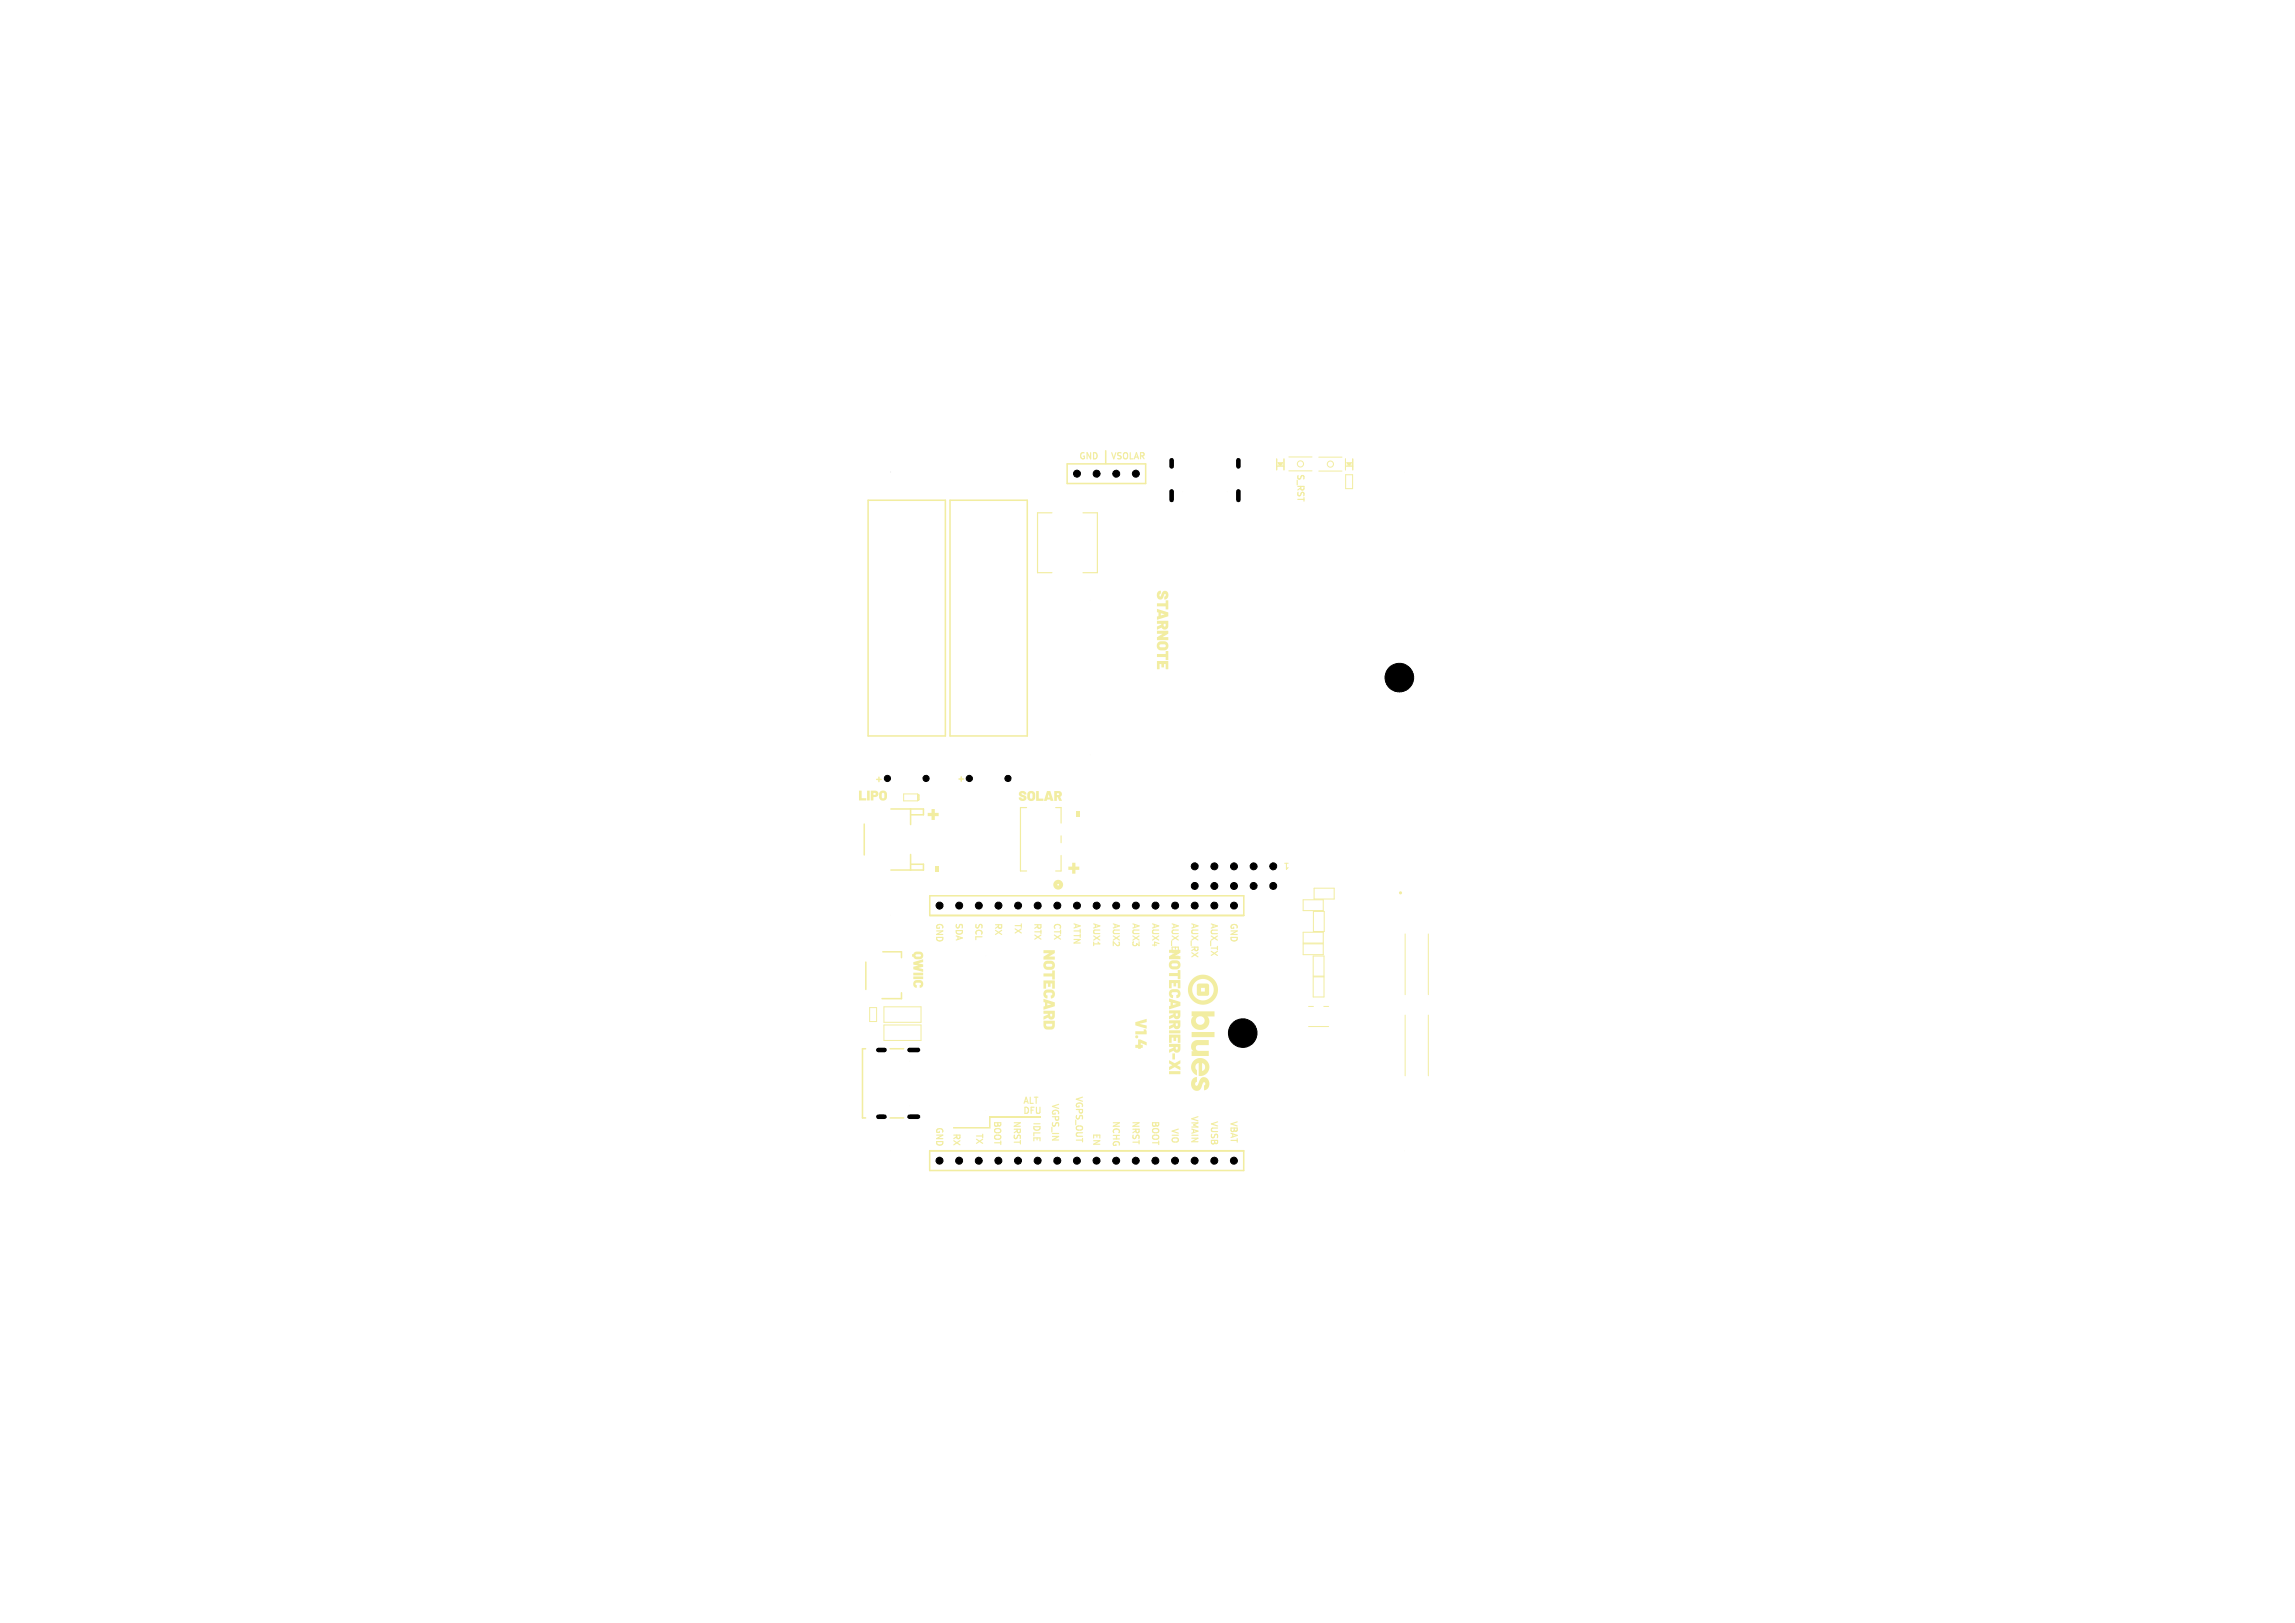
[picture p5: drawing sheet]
<svg xmlns="http://www.w3.org/2000/svg" width="297mm" height="210mm" viewBox="0 0 297 210" stroke-linecap="round" stroke-linejoin="round" font-family="sans-serif">
<defs><g id="words">
<g font-size="1.1" fill="#f2eda1">
<text x="139.6" y="59.5">GND</text>
<text x="143.7" y="59.5">VSOLAR</text>
<text x="167.8" y="61.3" transform="rotate(90 167.8 61.3)">S_RST</text>
<text x="113.1" y="101.2">+</text>
<text x="123.8" y="101.2">+</text>
<text x="166.9" y="111.6" transform="rotate(-180 166.9 111.6)">1</text>
<text x="121.1" y="119.4" transform="rotate(90 121.1 119.4)">GND</text>
<text x="123.6" y="119.4" transform="rotate(90 123.6 119.4)">SDA</text>
<text x="126.2" y="119.4" transform="rotate(90 126.2 119.4)">SCL</text>
<text x="128.7" y="119.4" transform="rotate(90 128.7 119.4)">RX</text>
<text x="131.3" y="119.4" transform="rotate(90 131.3 119.4)">TX</text>
<text x="133.8" y="119.4" transform="rotate(90 133.8 119.4)">RTX</text>
<text x="136.3" y="119.4" transform="rotate(90 136.3 119.4)">CTX</text>
<text x="138.9" y="119.4" transform="rotate(90 138.9 119.4)">ATTN</text>
<text x="141.4" y="119.4" transform="rotate(90 141.4 119.4)">AUX1</text>
<text x="144" y="119.4" transform="rotate(90 144 119.4)">AUX2</text>
<text x="146.5" y="119.4" transform="rotate(90 146.5 119.4)">AUX3</text>
<text x="149" y="119.4" transform="rotate(90 149 119.4)">AUX4</text>
<text x="151.6" y="119.4" transform="rotate(90 151.6 119.4)">AUX_EN</text>
<text x="154.1" y="119.4" transform="rotate(90 154.1 119.4)">AUX_RX</text>
<text x="156.6" y="119.4" transform="rotate(90 156.6 119.4)">AUX_TX</text>
<text x="159.2" y="119.4" transform="rotate(90 159.2 119.4)">GND</text>
<text x="132.4" y="142.9">ALT</text>
<text x="136.1" y="142.7" transform="rotate(90 136.1 142.7)">VGPS_IN</text>
<text x="139.2" y="141.8" transform="rotate(90 139.2 141.8)">VGPS_OUT</text>
<text x="121.1" y="145.8" transform="rotate(90 121.1 145.8)">GND</text>
<text x="123.3" y="146.6" transform="rotate(90 123.3 146.6)">RX</text>
<text x="126.3" y="146.6" transform="rotate(90 126.3 146.6)">TX</text>
<text x="128.6" y="145" transform="rotate(90 128.6 145)">BOOT</text>
<text x="131.1" y="145" transform="rotate(90 131.1 145)">NRST</text>
<text x="132.4" y="144.2">DFU</text>
<text x="133.7" y="145.1" transform="rotate(90 133.7 145.1)">IDLE</text>
<text x="141.4" y="146.6" transform="rotate(90 141.4 146.6)">EN</text>
<text x="144" y="145" transform="rotate(90 144 145)">NCHG</text>
<text x="146.5" y="145" transform="rotate(90 146.5 145)">NRST</text>
<text x="149" y="145" transform="rotate(90 149 145)">BOOT</text>
<text x="151.6" y="145.9" transform="rotate(90 151.6 145.9)">VIO</text>
<text x="154.1" y="144.3" transform="rotate(90 154.1 144.3)">VMAIN</text>
<text x="156.7" y="145" transform="rotate(90 156.7 145)">VUSB</text>
<text x="159.2" y="145" transform="rotate(90 159.2 145)">VBAT</text>
</g>
</g></defs>
<path d="M128 144.5h6.7" fill="none" stroke="#f2eda1" stroke-width=".2"/>
<g fill="#f2eda1">
<path d="M123.3 145.8h4.7v-1.4h.2v1.6h-4.9z"/>
<path d="M155 127.3h.1h1.1l.2 .1 .1 1.2-.1 .2-1.3 .1-.2-.2v-.9h.5v.5h.5v-.5h-1z"/>
<path d="M154.2 133.5h3v.7h-3z"/>
<path d="M154.4 139.6l.5-.3v.7l-.2 .2v.2l.2 .1 .6-1 .2-.1 .4 .1 .2 .2 .2 .3-.1 .7-.3 .3-.3 .1v-.7h.2v-.2l-.2-.2-.5 1-.3 .1h-.4l-.3-.3-.2-.4 .1-.5z"/>
<path d="M154.3 134.8l.5-.2h1.6v.6h-1.4l-.2 .2v.2v.2l.2 .2h1.4v.6h-2.2v-.6h.3l-.3-.2-.1-.3 .1-.4z"/>
<path d="M154.5 137.3l.3-.3 .4-.1h.5l.4 .3 .3 .3 .1 .5v.4l-.3 .4-.4 .4h-.7v-1.6h.5v1l.3-.2 .1-.4-.3-.4-.6-.1-.3 .2-.1 .3v.3l.2 .2v.7l-.4-.3-.2-.3-.2-.4 .1-.5z"/>
<path d="M154.2 130.9h3v.6h-.9l.2 .6v.4l-.2 .3-.6 .4h-.7l-.6-.3-.2-.4-.1-.4h.7l.2 .4 .4 .1 .4-.3 .1-.4-.3-.3-.4-.1-.4 .2v.4h-.7l.1-.4 .3-.2h-.3z"/>
<path d="M154.2 126.8l.7-.5 .6-.2 .8 .1 .7 .4 .4 .5 .2 .8-.1 .7-.4 .8-.6 .4-.7 .2-.8-.1-.6-.4-.5-.7-.2-.6h.6l.2 .6 .5 .5 .4 .1h.4l.6-.1 .4-.4 .2-.4 .1-.6-.2-.5-.3-.4-.5-.3h-.5l-.5 .1-.5 .4-.3 .5v.5h-.6l.2-.8z"/>
</g>
<path d="M143.1 58.3v1.7M120.3 118.5h40.7M120.3 148.9h40.7" fill="none" stroke="#f2eda1" stroke-width=".2"/>
<g fill="#f2eda1">
<path d="M146.9 132.3l1.5-.5v.5l-.9 .2 .9 .2v.4l-1.4-.4z"/>
<path d="M146.9 133.4h1.1v-.2h.3l.1 .3v.3h-1.4z"/>
<path d="M147.3 134.5h.3l.8 .3v.5l-.8-.3v.2h.3v.4h-.3v.1l-.7-.1v-.4h.4z"/>
<path d="M111.2 102.3h.3v1h.6v.3h-.9z"/>
<path d="M112.2 102.3h.4l-.1 1.3h-.3z"/>
<path d="M112.7 102.3h.5a.44 .44 0 0 1 .5 .6 .44 .44 0 0 1-.7 .2v.5h-.3v-1h.3v.3l.3-.1v-.1l-.1-.1h-.5z"/>
<path d="M113.9 102.5a.52 .52 0 0 1 .5-.2 .52 .52 0 0 1 .4 .5v.3a.51 .51 0 0 1-.5 .5 .51 .51 0 0 1-.5-.5v-.3h.3l.1 .5h.1l.1-.1v-.6h-.2l-.1 .2h-.3z"/>
<path d="M118 123.5h.2l.3-.3 .5-.1a.5 .5 0 0 1 .5 .5 .5 .5 0 0 1-.5 .5h-.6l-.2-.3h-.2v-.2h.5l.1 .2h.5l.1-.1-.1-.2h-.5l-.1 .1h-.5z"/>
<path d="M118.2 124.5l1.3-.4v.4l-.7 .2 .7 .1v.3l-.7 .1 .7 .2v.4l-1.3-.4v-.3l.6-.2-.6-.1z"/>
<path d="M118.2 125.9h1.2l.1 .3h-1.3z"/>
<path d="M118.2 126.4l1.2-.1 .1 .4h-1.3z"/>
<path d="M118.3 126.9l.3-.1h.4a.49 .49 0 0 1 .5 .5 .49 .49 0 0 1-.5 .5v-.3l.2-.1v-.2h-.6l-.1 .1 .2 .2-.1 .3a.49 .49 0 0 1-.4-.3 .49 .49 0 0 1 .1-.6z"/>
<path d="M120.6 104.7h.4v.5h.5v.4h-.5v.5h-.4v-.5h-.5v-.4h.5z"/>
<path d="M121.1 112h.4v.8h-.4z"/>
<path d="M132 102.5a.49 .49 0 0 1 .5-.2 .49 .49 0 0 1 .3 .5h-.3l-.1-.1a.12 .12 0 0 0-.1-.1 .12 .12 0 0 0-.1 .2h.1a.43 .43 0 0 1 .5 .2 .43 .43 0 0 1-.1 .5 .49 .49 0 0 1-.5 .1 .49 .49 0 0 1-.3-.4h.2l.1 .1a.13 .13 0 0 0 .2 .1 .13 .13 0 0 0 .1-.2l-.2-.1a.41 .41 0 0 1-.4-.2 .41 .41 0 0 1 .1-.4z"/>
<path d="M133.1 102.5a.52 .52 0 0 1 .5-.1 .52 .52 0 0 1 .4 .4v.4a.51 .51 0 0 1-.5 .5 .51 .51 0 0 1-.6-.5v-.4h.4v.5l.2 .1 .1-.2v-.5l-.2-.1-.1 .2h-.4z"/>
<path d="M134.1 102.4h.3v.9h.6v.3h-.9z"/>
<path d="M135.5 102.4h.4l.4 1.2h-.3l-.1-.1h-.4l-.1 .1h-.3l.1-.4h.6l-.1-.4-.1 .4h-.4z"/>
<path d="M136.4 102.4h.6a.4 .4 0 0 1 .4 .3 .4 .4 0 0 1-.2 .4l.2 .5h-.3l-.2-.5h-.1v.5h-.4v-.9h.4v.2h.2a.12 .12 0 0 0 .1-.1 .12 .12 0 0 0-.1-.2l-.6 .1z"/>
<path d="M135 123h1.5v.3l-.7 .5h.7v.4h-1.5v-.4l.8-.5h-.8z"/>
<path d="M135.2 124.4l.3-.1h.5a.59 .59 0 0 1 .5 .6 .59 .59 0 0 1-.5 .6h-.4a.54 .54 0 0 1-.6-.6h.4l.1 .2h.5a.2 .2 0 0 0 .2-.2 .2 .2 0 0 0-.2-.2h-.5l-.1 .2h-.4z"/>
<path d="M135 126h1.2v-.4h.3v1.1h-.3v-.3l-1.2-.1z"/>
<path d="M135 126.9h1.5v1h-.3v-.6h-.2l-.1 .4h-.3v-.4h-.2v.6h-.4z"/>
<path d="M135.2 128.2l.3-.2h.5a.56 .56 0 0 1 .5 .6 .56 .56 0 0 1-.5 .6v-.4a.18 .18 0 0 0 .2-.2 .18 .18 0 0 0-.2-.2h-.5a.2 .2 0 0 0-.1 .2 .2 .2 0 0 0 .2 .2v.4a.56 .56 0 0 1-.6-.4 .56 .56 0 0 1 .2-.6z"/>
<path d="M135 129.3l1.5 .4v.5l-1.5 .4v-.3l.2-.1v-.4h.3v.3l.5-.2-.8-.1v-.1h-.2z"/>
<path d="M135 130.8h1.5v.7a.46 .46 0 0 1-.3 .4 .46 .46 0 0 1-.6-.2l-.6 .2 .1-.4 .5-.2v-.1h.3v.2a.13 .13 0 0 0 .1 .1 .13 .13 0 0 0 .2-.1v-.2h-1.2z"/>
<path d="M135 132.1h1.5v.5a.51 .51 0 0 1-.5 .6h-.5a.56 .56 0 0 1-.5-.7h.4v.2l.1 .1h.5l.2-.1v-.2h-1.2z"/>
<path d="M138.8 111.6h.4v.5h.5v.5h-.5v.4h-.4v-.4h-.5v-.5h.5z"/>
<path d="M139.3 105h.4v.8h-.4z"/>
<path d="M149.9 76.6l.3-.2v.4l-.1 .1a.15 .15 0 0 0-.1 .2 .15 .15 0 0 0 .2 0 .53 .53 0 0 1 .2-.5 .53 .53 0 0 1 .6-.1 .57 .57 0 0 1 .2 .7 .57 .57 0 0 1-.5 .3v-.3h.1a.15 .15 0 0 0 .1-.2 .15 .15 0 0 0-.2-.1 .7 .7 0 0 1-.5 .7 .61 .61 0 0 1-.3-1z"/>
<path d="M149.7 78.1h1.1l.1-.4h.3v1.1h-.3l-.1-.3h-1.1z"/>
<path d="M149.7 78.8l1.5 .4v.5l-1.5 .5v-.4l.2-.1v-.3h.3v.2l.5-.1-.8-.1v-.1l-.2-.1z"/>
<path d="M149.7 80.3h1.5v.7a.46 .46 0 0 1-.4 .5 .46 .46 0 0 1-.5-.3l-.6 .3v-.4l.6-.3v-.1h.3v.2a.13 .13 0 0 0 .1 .2 .14 .14 0 0 0 .2-.2l-.1-.2h-1.1z"/>
<path d="M149.7 81.6h1.5v.4l-.7 .4h.7v.4h-1.5v-.3l.8-.5h-.8z"/>
<path d="M149.9 83.1l.3-.1h.5a.59 .59 0 0 1 .5 .6 .59 .59 0 0 1-.5 .6h-.4a.54 .54 0 0 1-.6-.6h.3l.2 .2h.5a.2 .2 0 0 0 .2-.2 .2 .2 0 0 0-.2-.2h-.5l-.2 .2h-.3z"/>
<path d="M149.7 84.6h1.1l.1-.4h.3v1.2h-.3l-.1-.4h-1.1z"/>
<path d="M149.7 85.5h1.5v1.1h-.3l-.1-.7h-.2v.5l-.3-.1v-.4h-.2v.7h-.4z"/>
<path d="M151.5 124.4l.2-.1h.5a.59 .59 0 0 1 .6 .5 .59 .59 0 0 1-.6 .6h-.4a.54 .54 0 0 1-.5-.6h.3l.2 .2h.4a.2 .2 0 0 0 .2-.2 .2 .2 0 0 0-.2-.1h-.4l-.2 .1h-.3z"/>
<path d="M151.3 125.9h1.1v-.4h.4v1.2h-.4v-.4h-1.1z"/>
<path d="M151.3 126.8h1.5v1.1h-.4v-.7h-.2v.4h-.3v-.4h-.3v.7h-.3z"/>
<path d="M151.5 128.1l.2-.1h.5a.56 .56 0 0 1 .6 .6 .56 .56 0 0 1-.6 .5v-.3a.18 .18 0 0 0 .2-.2 .18 .18 0 0 0-.2-.2h-.4a.2 .2 0 0 0-.2 .2 .2 .2 0 0 0 .2 .2v.3a.56 .56 0 0 1-.5-.4 .56 .56 0 0 1 .2-.6z"/>
<path d="M151.3 129.2l1.4 .4 .1 .5-1.5 .5v-.4l.2-.1v-.3h.3v.2l.5-.1-.8-.1v-.1l-.2-.1z"/>
<path d="M151.3 130.7h1.5v.7a.46 .46 0 0 1-.4 .5 .46 .46 0 0 1-.5-.3l-.6 .3v-.4l.5-.3 .1-.1h.3v.2a.13 .13 0 0 0 .1 .2 .13 .13 0 0 0 .1-.2v-.2h-1.1z"/>
<path d="M151.3 132h1.5v.7a.46 .46 0 0 1-.4 .5 .46 .46 0 0 1-.5-.3l-.6 .3v-.4l.5-.3 .1-.1h.3v.2a.13 .13 0 0 0 .1 .2 .13 .13 0 0 0 .1-.2v-.2h-1.1z"/>
<path d="M151.3 133.3h1.4l.1 .4h-1.5z"/>
<path d="M151.3 133.9h1.5v1h-.4v-.6h-.2v.4h-.3v-.4h-.3v.6h-.3z"/>
<path d="M151.3 135.1h1.5v.6a.46 .46 0 0 1-.4 .5 .46 .46 0 0 1-.5-.2l-.6 .2v-.4l.5-.2 .1-.1h.3v.2a.13 .13 0 0 0 .1 .1 .13 .13 0 0 0 .1-.1v-.2h-1.1z"/>
<path d="M151.7 136.3h.3v.8h-.3z"/>
<path d="M151.3 137.2l.7 .4 .8-.4v.4l-.5 .2 .5 .3v.4l-.8-.4-.7 .4v-.4l.4-.3-.4-.2z"/>
<path d="M151.3 138.6h1.4l.1 .4h-1.5z"/>
<circle cx="147.1" cy="134.2" r=".2"/>
</g>
<g fill="none" stroke="#f2eda1" stroke-width=".13">
<path d="M165.2 59.4v1.4M165.4 59.9h.6l-.3 .3zM165.5 60h.4M166.2 59.4v1.4M166.8 59.1h3M170.7 59.2h3M174.1 59.4v1.4M174.3 59.9h.6l-.3 .3zM174.4 60h.4M175.1 59.4v1.4M165.2 60.3h1M165.4 60.2h.6"/>
<path d="M165.5 60h.3M165.6 60.1h.2M166.8 60.9h3M170.7 61h3M174.1 60.3h1M174.1 61.4h.9v1.8h-.9zM174.3 60.2h.6M174.4 60h.3M174.5 60.1h.2M116.9 102.7h1.8v.9h-1.8zM118.8 102.8l.1 .1v.6l-.1 .1zM168.6 116.4h2.6v1.4h-2.6z"/>
<path d="M170 117.9h1.4v2.6h-1.4zM170.1 114.9h2.6v1.4h-2.6zM112.5 130.4h.9v1.8h-.9zM114.4 132.6h4.8v2h-4.8zM114.4 130.3h4.8v2h-4.8zM168.6 122.1h2.6v1.4h-2.6zM168.6 120.6h2.6v1.4h-2.6zM169.3 130.2h.7M169.3 132.8h2.6M169.9 123.7h1.4v2.6h-1.4zM169.9 126.4h1.4v2.6h-1.4zM171.3 130.2h.6"/>
<path d="M181.8 120.8v7.9M181.8 131.3v7.9M184.8 120.8v7.9M184.8 131.3v7.9"/>
<circle cx="168.3" cy="60" r=".4"/>
<circle cx="172.2" cy="60.1" r=".4"/>
</g>
<g fill="none" stroke="#f2eda1" stroke-width=".2">
<path d="M112.3 64.7h10v30.5h-10zM122.9 64.7h10v30.5h-10zM138.1 60h10.2v2.6h-10.2zM111.8 106.6v4M115.3 104.7h4.2v.7h-1.7M117.8 104.7v2M117.8 110.6v2M117.8 111.8h1.7v.8h-4.2M120.3 115.9h40.7v2.5h-40.7zM112 135.7h-.4v9h.4M112 124.5v3.5M114.2 123.2h2.5v.7"/>
<path d="M115.2 135.7h1.7M116.7 128.5v.7h-2.6M115.2 144.7h1.7M120.3 148.9h40.7v2.6h-40.7z"/>
<circle cx="181.2" cy="115.5" r=".1"/>
</g>
<path d="M136.1 66.4h-1.8v7.7h1.8M140.2 66.4h1.8v7.7h-1.8M132.9 104.5h-.8v8.2h.8M136.6 104.5h.7v2M137.3 110.7v2h-.7M137.3 108.2v.8" fill="none" stroke="#f2eda1" stroke-width=".15"/>
<circle cx="136.9" cy="114.5" r=".38" fill="none" stroke="#f2eda1" stroke-width=".51"/>
<g fill="#000" stroke="#000" stroke-width=".13">
<circle cx="139.4" cy="61.3" r=".45"/>
<circle cx="141.1" cy="77.7" r="0"/>
<circle cx="141.9" cy="61.3" r=".45"/>
<circle cx="144.5" cy="61.3" r=".45"/>
<circle cx="147" cy="61.3" r=".45"/>
<circle cx="153.1" cy="63.6" r="0"/>
<circle cx="158.8" cy="63.6" r="0"/>
<circle cx="181.7" cy="61.1" r="0"/>
<circle cx="141.1" cy="97.7" r="0"/>
<circle cx="181.1" cy="87.7" r="1.85"/>
<circle cx="114.8" cy="100.7" r=".4"/>
<circle cx="115.3" cy="118.4" r="0"/>
<circle cx="119.8" cy="100.7" r=".4"/>
<circle cx="121.6" cy="117.2" r=".45"/>
<circle cx="124.1" cy="117.2" r=".45"/>
<circle cx="125.4" cy="100.7" r=".4"/>
<circle cx="126.7" cy="117.2" r=".45"/>
<circle cx="129.2" cy="117.2" r=".45"/>
<circle cx="130.4" cy="100.7" r=".4"/>
<circle cx="131.8" cy="117.2" r=".45"/>
<circle cx="134.3" cy="117.2" r=".45"/>
<circle cx="136.8" cy="117.2" r=".45"/>
<circle cx="139.4" cy="117.2" r=".45"/>
<circle cx="141.9" cy="117.2" r=".45"/>
<circle cx="144.5" cy="117.2" r=".45"/>
<circle cx="147" cy="117.2" r=".45"/>
<circle cx="149.5" cy="117.2" r=".45"/>
<circle cx="152.1" cy="117.2" r=".45"/>
<circle cx="154.6" cy="114.6" r=".45"/>
<circle cx="154.6" cy="117.2" r=".45"/>
<circle cx="154.6" cy="112.1" r=".45"/>
<circle cx="157.2" cy="112.1" r=".45"/>
<circle cx="157.2" cy="114.6" r=".45"/>
<circle cx="157.2" cy="117.2" r=".45"/>
<circle cx="159.7" cy="114.6" r=".45"/>
<circle cx="159.7" cy="117.2" r=".45"/>
<circle cx="159.7" cy="112.1" r=".45"/>
<circle cx="162.2" cy="114.6" r=".45"/>
<circle cx="162.2" cy="112.1" r=".45"/>
<circle cx="164.8" cy="114.6" r=".45"/>
<circle cx="164.8" cy="112.1" r=".45"/>
<circle cx="117.8" cy="137.3" r="0"/>
<circle cx="127.6" cy="123.7" r="0"/>
<circle cx="160.8" cy="133.7" r="1.85"/>
<circle cx="115.3" cy="148.9" r="0"/>
<circle cx="117.8" cy="143.1" r="0"/>
<circle cx="121.6" cy="150.2" r=".45"/>
<circle cx="124.1" cy="150.2" r=".45"/>
<circle cx="126.7" cy="150.2" r=".45"/>
<circle cx="127.6" cy="143.7" r="0"/>
<circle cx="129.2" cy="150.2" r=".45"/>
<circle cx="131.7" cy="150.2" r=".45"/>
<circle cx="134.3" cy="150.2" r=".45"/>
<circle cx="136.8" cy="150.2" r=".45"/>
<circle cx="139.4" cy="150.2" r=".45"/>
<circle cx="141.9" cy="150.2" r=".45"/>
<circle cx="144.4" cy="150.2" r=".45"/>
<circle cx="147" cy="150.2" r=".45"/>
<circle cx="149.5" cy="150.2" r=".45"/>
<circle cx="152.1" cy="150.2" r=".45"/>
<circle cx="154.6" cy="150.2" r=".45"/>
<circle cx="157.1" cy="150.2" r=".45"/>
<circle cx="159.7" cy="150.2" r=".45"/>
<circle cx="181.7" cy="148.9" r="0"/>
</g>
<path d="M151.6 59.6v.8M160.3 59.6v.8M151.6 63.6v1.1M160.3 63.6v1.1M113.7 135.9h.8M117.7 135.9h1.1M113.7 144.5h.8M117.7 144.5h1.1" fill="none" stroke="#000" stroke-width=".6"/>
<use href="#words"/>
</svg>
